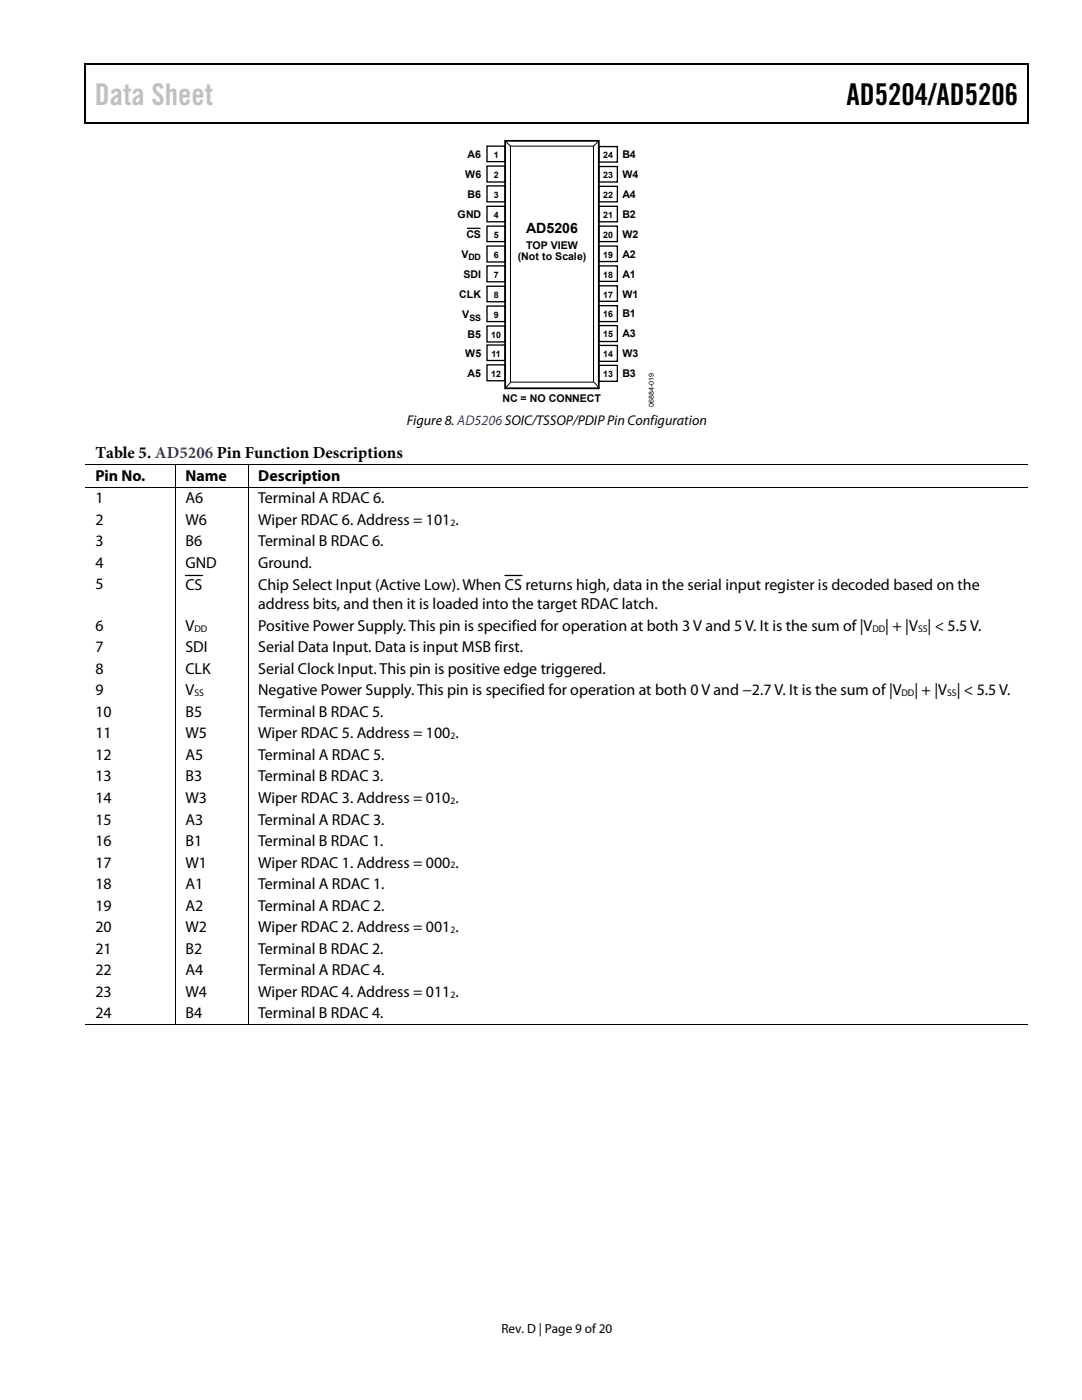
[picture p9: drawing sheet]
<svg xmlns="http://www.w3.org/2000/svg" width="216mm" height="279mm" viewBox="0 0 216 279" stroke-linecap="round" stroke-linejoin="round" font-family="sans-serif">
<defs><g id="words">
<text font-size="6" fill="#c0c0c0" x="18.9" y="21">Data Sheet</text>
<text font-size="6" x="168.9" y="21">AD5204/AD5206</text>
<text font-size="3.3" x="19" y="91.4">Table 5. AD5206 Pin Function Descriptions</text>
<g font-size="3.2">
<text x="19" y="96">Pin No.</text>
<text x="19" y="100.5">1</text>
<text x="37" y="100.5">A6</text>
<text x="37" y="96">Name</text>
<text x="51.5" y="100.5">Terminal A RDAC 6.</text>
<text x="51.5" y="96">Description</text>
<text x="19" y="104.8">2</text>
<text x="37" y="104.8">W6</text>
<text x="51.5" y="104.8">Wiper RDAC 6. Address = 101 .</text>
<text x="19" y="109.1">3</text>
<text x="19" y="113.3">4</text>
<text x="37" y="109.1">B6</text>
<text x="37" y="113.3">GND</text>
<text x="51.5" y="113.3">Ground.</text>
<text x="51.5" y="109.1">Terminal B RDAC 6.</text>
<text x="19" y="117.6">5</text>
<text x="37" y="117.7">CS</text>
<text x="51.5" y="117.7">Chip Select Input (Active Low). When CS returns high, data in the serial input register is decoded based on the</text>
<text x="19" y="125.9">6</text>
<text x="37" y="125.9">V</text>
<text x="51.5" y="125.9">Positive Power Supply. This pin is specified for operation at both 3 V and 5 V. It is the sum of |V</text>
<text x="51.5" y="121.6">address bits, and then it is loaded into the target RDAC latch.</text>
<text x="176.7" y="125.9">| + |V | &lt; 5.5 V.</text>
<text x="19" y="130.2">7</text>
<text x="37" y="130.2">SDI</text>
<text x="51.5" y="130.2">Serial Data Input. Data is input MSB first.</text>
<text x="19" y="134.5">8</text>
<text x="37" y="134.5">CLK</text>
<text x="51.5" y="134.5">Serial Clock Input. This pin is positive edge triggered.</text>
<text x="19" y="138.8">9</text>
<text x="19" y="143.1">10</text>
<text x="37" y="143.1">B5</text>
<text x="37" y="138.8">V</text>
<text x="51.5" y="138.8">Negative Power Supply. This pin is specified for operation at both 0 V and −2.7 V. It is the sum of |V</text>
<text x="51.5" y="143.1">Terminal B RDAC 5.</text>
<text x="182.5" y="138.8">| + |V | &lt; 5.5 V.</text>
<text x="19" y="147.4">11</text>
<text x="37" y="147.4">W5</text>
<text x="51.5" y="147.4">Wiper RDAC 5. Address = 100 .</text>
<text x="19" y="151.7">12</text>
<text x="19" y="156">13</text>
<text x="37" y="156">B3</text>
<text x="37" y="151.7">A5</text>
<text x="51.5" y="151.7">Terminal A RDAC 5.</text>
<text x="51.5" y="156">Terminal B RDAC 3.</text>
<text x="19" y="160.3">14</text>
<text x="37" y="160.3">W3</text>
<text x="51.5" y="160.3">Wiper RDAC 3. Address = 010 .</text>
<text x="19" y="164.5">15</text>
<text x="37" y="164.5">A3</text>
<text x="51.5" y="164.5">Terminal A RDAC 3.</text>
<text x="19" y="168.8">16</text>
<text x="19" y="173.1">17</text>
<text x="37" y="168.8">B1</text>
<text x="37" y="173.1">W1</text>
<text x="51.5" y="173.1">Wiper RDAC 1. Address = 000 .</text>
<text x="51.5" y="168.8">Terminal B RDAC 1.</text>
<text x="19" y="177.4">18</text>
<text x="37" y="177.4">A1</text>
<text x="51.5" y="177.4">Terminal A RDAC 1.</text>
<text x="19" y="181.7">19</text>
<text x="37" y="181.7">A2</text>
<text x="51.5" y="181.7">Terminal A RDAC 2.</text>
<text x="19" y="186">20</text>
<text x="19" y="190.3">21</text>
<text x="37" y="190.3">B2</text>
<text x="37" y="186">W2</text>
<text x="51.5" y="186">Wiper RDAC 2. Address = 001 .</text>
<text x="51.5" y="190.3">Terminal B RDAC 2.</text>
<text x="19" y="194.6">22</text>
<text x="37" y="194.6">A4</text>
<text x="51.5" y="194.6">Terminal A RDAC 4.</text>
<text x="19" y="198.9">23</text>
<text x="19" y="203.2">24</text>
<text x="37" y="203.2">B4</text>
<text x="37" y="198.9">W4</text>
<text x="51.5" y="198.9">Wiper RDAC 4. Address = 011 .</text>
<text x="51.5" y="203.2">Terminal B RDAC 4.</text>
</g>
<g font-size="2.8">
<text x="105" y="46.5">AD5206</text>
<text x="81.2" y="84.8">Figure 8. AD5206 SOIC/TSSOP/PDIP Pin Configuration</text>
</g>
<text font-size="2.6" x="100.1" y="266">Rev. D | Page 9 of 20</text>
<g font-size="2.1">
<text x="92.8" y="35.5">W6</text>
<text x="93.3" y="31.5">A6</text>
<text x="124.2" y="31.6">B4</text>
<text x="124.2" y="35.6">W4</text>
<text x="93.3" y="39.5">B6</text>
<text x="124.2" y="39.5">A4</text>
<text x="91.3" y="43.5">GND</text>
<text x="93.1" y="47.5">CS</text>
<text x="124.2" y="43.5">B2</text>
<text x="124.2" y="47.5">W2</text>
<text x="92.1" y="51.5">V</text>
<text x="103.3" y="51.8">(Not to Scale)</text>
<text x="105" y="49.7">TOP VIEW</text>
<text x="124.2" y="51.4">A2</text>
<text x="91.7" y="59.5">CLK</text>
<text x="92.5" y="55.5">SDI</text>
<text x="124.2" y="55.4">A1</text>
<text x="124.2" y="59.4">W1</text>
<text x="92.2" y="63.4">V</text>
<text x="124.2" y="63.4">B1</text>
<text x="92.8" y="71.2">W5</text>
<text x="93.3" y="67.4">B5</text>
<text x="124.2" y="67.3">A3</text>
<text x="124.2" y="71.3">W3</text>
<text x="93.3" y="75.2">A5</text>
<text x="124.2" y="75.3">B3</text>
<text x="100.3" y="80.2">NC = NO CONNECT</text>
</g>
<g font-size="1.9">
<text x="89.9" y="104.9">2</text>
<text x="38.8" y="126.1">DD</text>
<text x="174.1" y="126.1">DD</text>
<text x="183.2" y="126.1">SS</text>
<text x="38.8" y="138.9">SS</text>
<text x="179.9" y="138.9">DD</text>
<text x="189" y="138.9">SS</text>
<text x="89.9" y="147.5">2</text>
<text x="89.9" y="160.4">2</text>
<text x="89.9" y="173.3">2</text>
<text x="89.9" y="186.2">2</text>
<text x="89.9" y="199.1">2</text>
</g>
<g font-size="1.8">
<text x="98.5" y="31.5">1</text>
<text x="98.5" y="35.5">2</text>
<text x="120.4" y="31.6">24</text>
<text x="120.4" y="35.6">23</text>
<text x="98.5" y="39.5">3</text>
<text x="120.4" y="39.5">22</text>
<text x="98.5" y="43.5">4</text>
<text x="98.5" y="47.5">5</text>
<text x="120.4" y="43.5">21</text>
<text x="120.4" y="47.5">20</text>
<text x="93.5" y="52">DD</text>
<text x="98.5" y="51.5">6</text>
<text x="120.4" y="51.4">19</text>
<text x="98.5" y="55.5">7</text>
<text x="98.5" y="59.4">8</text>
<text x="120.4" y="55.4">18</text>
<text x="120.4" y="59.4">17</text>
<text x="93.7" y="64">SS</text>
<text x="98.5" y="63.4">9</text>
<text x="120.4" y="63.4">16</text>
<text x="98" y="67.4">10</text>
<text x="98.1" y="71.2">11</text>
<text x="120.4" y="67.3">15</text>
<text x="120.4" y="71.3">14</text>
<text x="98" y="75.2">12</text>
<text x="120.4" y="75.3">13</text>
</g>
<text font-size="1.4" x="130.5" y="81.3" transform="rotate(-90 130.5 81.3)">06884-019</text>
</g></defs>
<path d="M16.9 12.7h.2v1h-.2zM205.1 12.7h.2v1h-.2zM205.1 12.7h.2v.3h-.2zM82.3 24.4h.2v.3h-.2zM205.1 24.4h.2v.3h-.2z" fill="#000"/>
<path d="M16.9 12.8h188.2M17 13.7v11M205.2 13.7v11M205.1 24.5h-188.2" fill="none" stroke="#000" stroke-width=".25"/>
<g fill="#fff" stroke="#000" stroke-width=".26">
<path d="M97.2 29.2h3.6v3.1h-3.6z"/>
<path d="M97.2 33.1h3.6v3.2h-3.6z"/>
<path d="M97.2 37.1h3.6v3.2h-3.6z"/>
<path d="M97.2 41.2h3.6v3.1h-3.6z"/>
<path d="M119.5 29.3h3.7v3h-3.7z"/>
<path d="M119.5 33.2h3.7v3.1h-3.7z"/>
<path d="M119.5 37.2h3.7v3.1h-3.7z"/>
<path d="M119.5 41.2h3.7v3.1h-3.7z"/>
<path d="M97.2 45.1h3.6v3.1h-3.6z"/>
<path d="M97.2 49.1h3.6v3.2h-3.6z"/>
<path d="M97.2 53.1h3.6v3.1h-3.6z"/>
<path d="M119.5 45.1h3.7v3.1h-3.7z"/>
<path d="M119.5 49.1h3.7v3.1h-3.7z"/>
<path d="M119.5 53.1h3.7v3.1h-3.7z"/>
<path d="M97.2 57.1h3.6v3.1h-3.6z"/>
<path d="M119.5 57h3.7v3.1h-3.7z"/>
<path d="M97.2 61.1h3.6v3.1h-3.6z"/>
<path d="M119.5 61h3.7v3.2h-3.7z"/>
<path d="M97.2 65.1h3.6v3.1h-3.6z"/>
<path d="M119.5 65h3.7v3.2h-3.7z"/>
<path d="M97.2 68.9h3.6v3h-3.6z"/>
<path d="M119.5 68.9h3.7v3.2h-3.7z"/>
<path d="M97.2 72.8h3.6v3.2h-3.6z"/>
<path d="M119.5 72.9h3.7v3.2h-3.7z"/>
</g>
<path d="M100.8 28.1h18.7v49.4h-18.7z" fill="#fff" stroke="#000" stroke-width=".35"/>
<g fill="none" stroke="#000" stroke-width=".2">
<path d="M100.9 28.2l1 1M101.9 29.2h16.5v47.1h-16.5zM119.4 28.2l-1 1M93.2 45.6h2.6M101.9 76.3l-.9 1M118.6 76.3l.8 .9M17.1 92.7h188M17.1 97.3h188M35.1 92.8v4.4M35.1 97.3v107.3M49.6 92.8v4.4M49.6 97.3v107.3"/>
<path d="M16.9 204.5h18.1M35.2 204.5h14.3M49.7 204.5h155.4"/>
</g>
<path d="M37 114.9h3.4M100.8 114.9h3.4" fill="none" stroke="#000" stroke-width=".25"/>
<use href="#words"/>
</svg>
